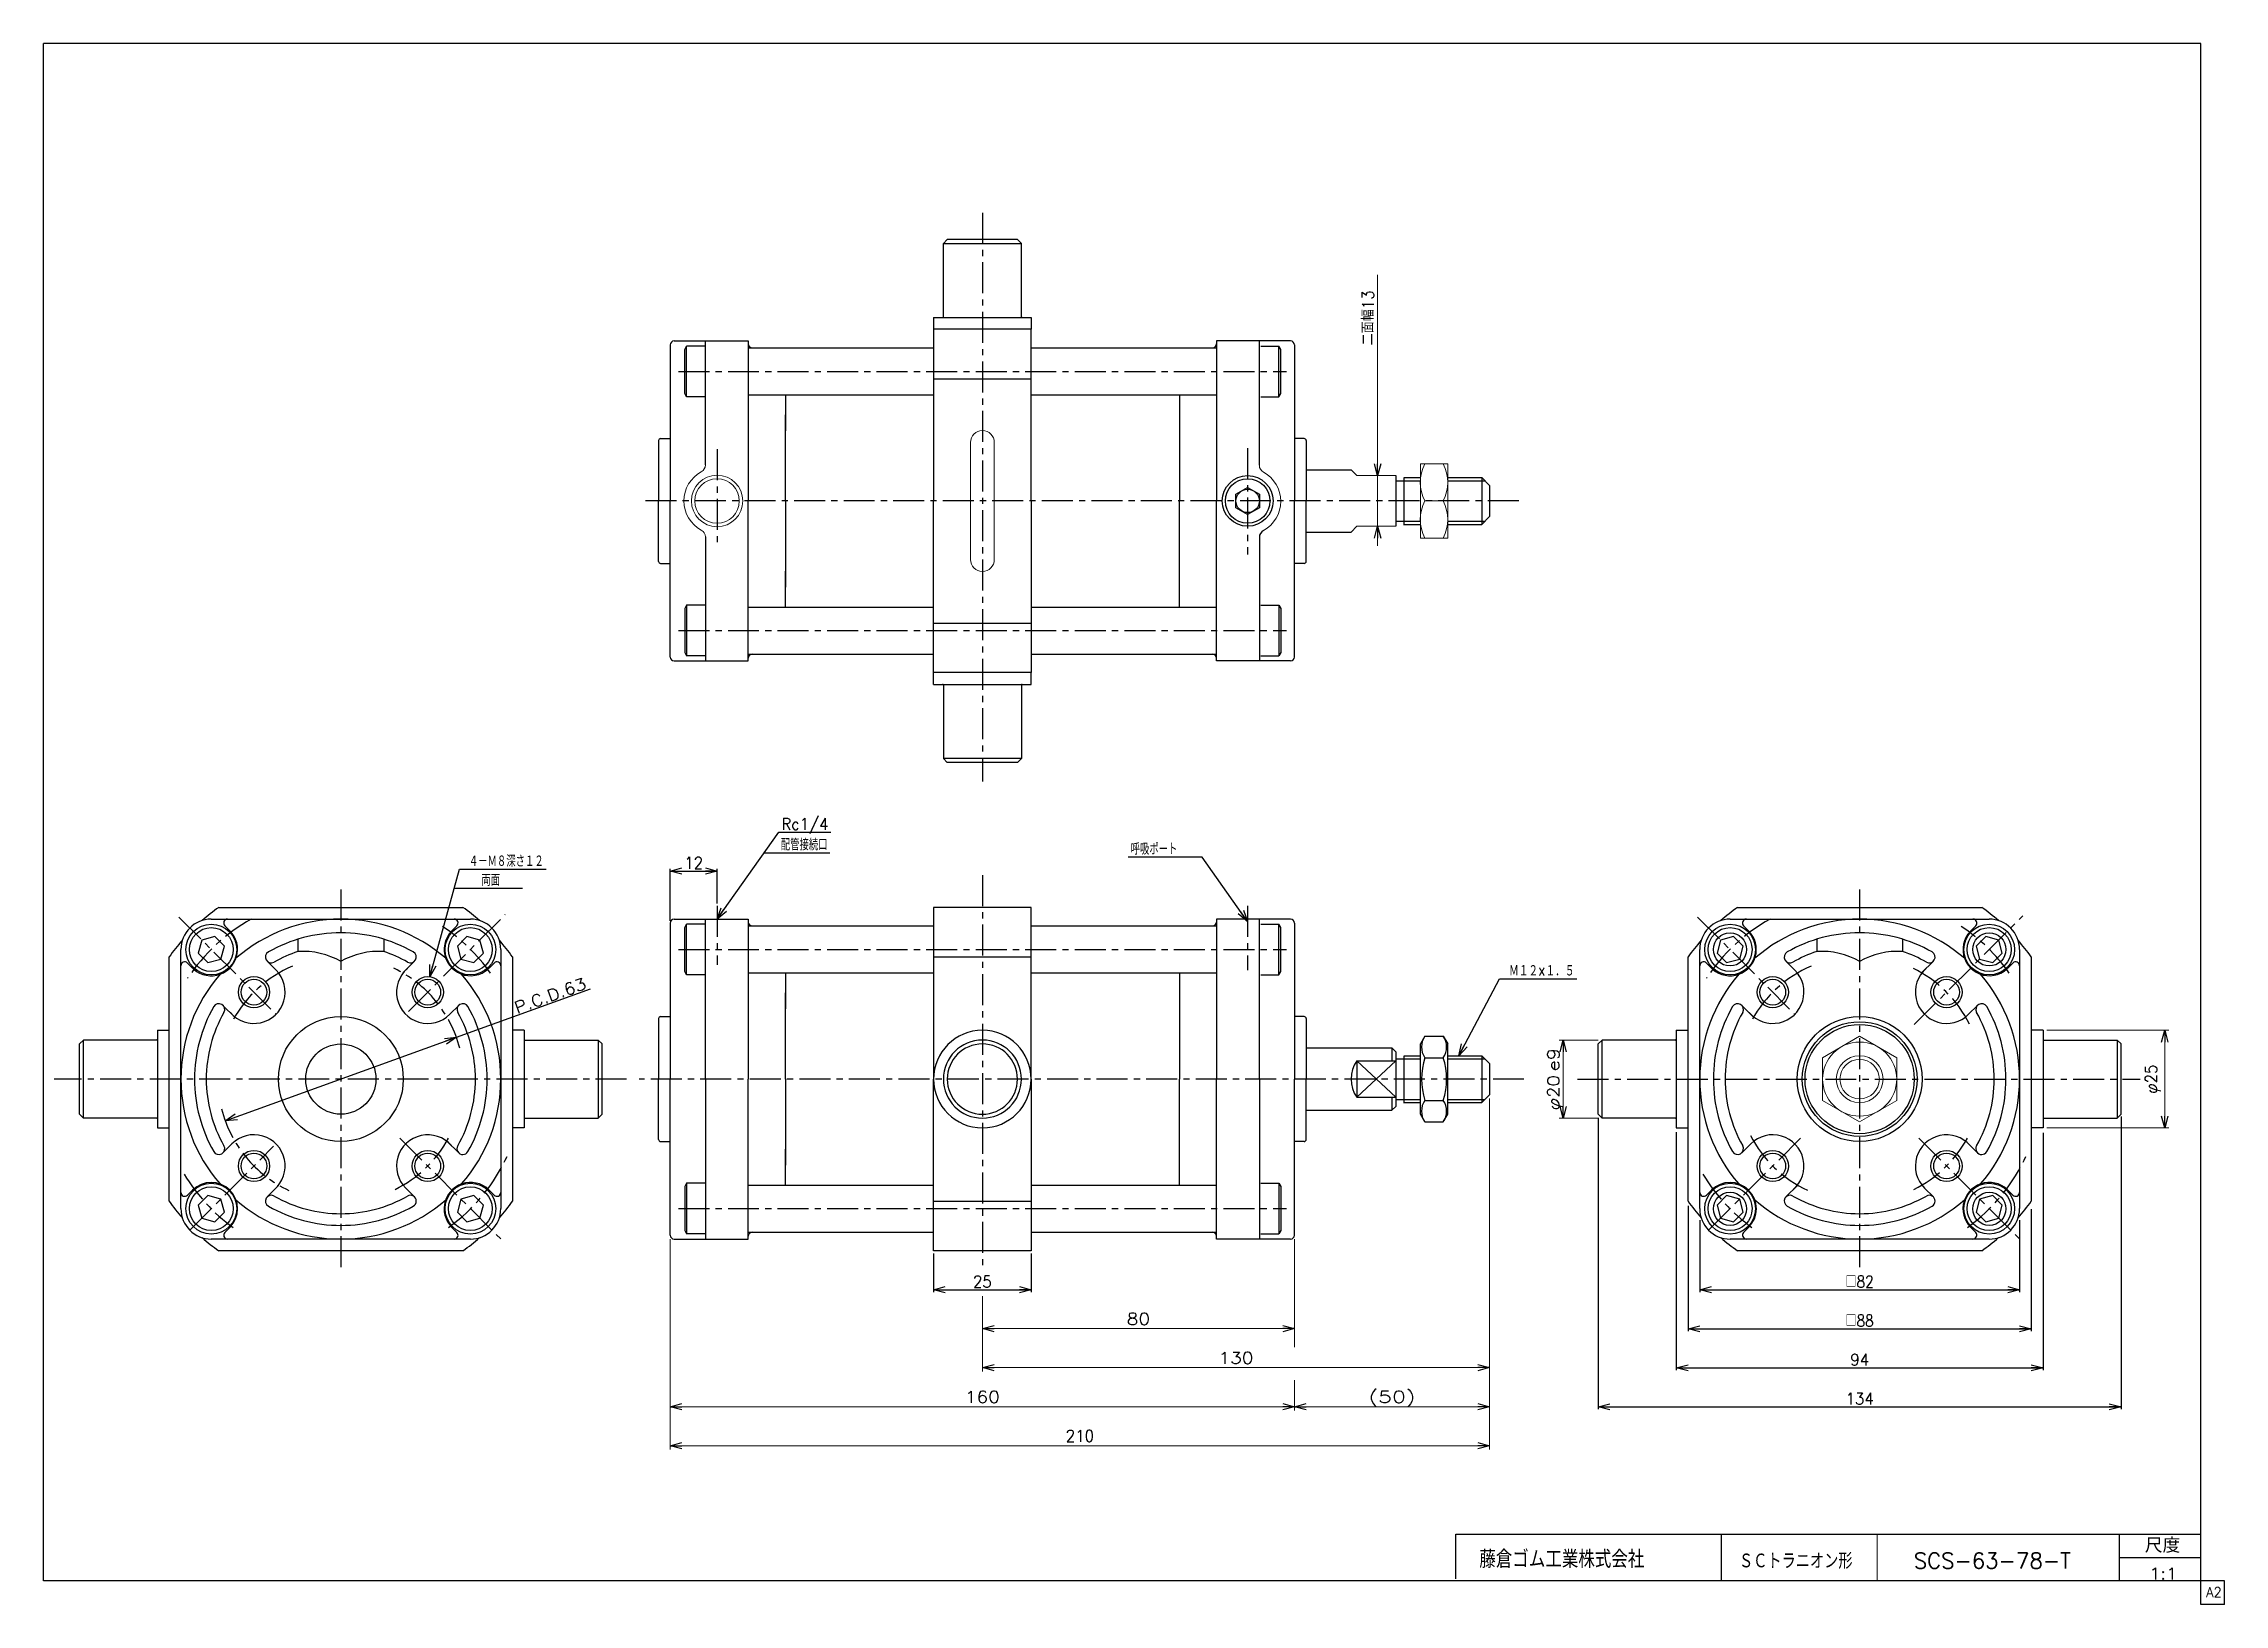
# Model space of a CAD drawing. Header units: millimetres. Extents: x -272 to 287, y -200 to 200.
import ezdxf
from ezdxf.enums import TextEntityAlignment as Align

# ---------------------------------------------------------------- set-up
doc = ezdxf.new("R2010")
doc.units = ezdxf.units.MM
doc.header["$LTSCALE"] = 0.25
doc.linetypes.add('CENTER', pattern=[50.8, 31.75, -6.35, 6.35, -6.35])
doc.layers.add('Layer0016', color=7, linetype='Continuous')
doc.layers.add('ZUWAKU', color=7, linetype='Continuous')
doc.styles.add('FdaStyle0', font='txt.shx', dxfattribs={"width": 0.9375, "bigfont": 'bigfont'})
doc.dimstyles.new('DaDimRotatedStyle', dxfattribs={"dimtxt": 3, "dimasz": 3.000002, "dimexe": 1, "dimexo": 1, "dimgap": 1, "dimtad": 3, "dimdsep": 46, "dimtxsty": 'FdaStyle0', "dimblk1": 'OPEN30', "dimblk2": 'OPEN30', "dimsah": 1, "dimcen": 0.09, "dimclrd": 4, "dimclre": 4, "dimclrt": 4, "dimadec": 0, "dimazin": 2, "dimtfac": 1, "dimtdec": 4, "dimtmove": 0, "dimatfit": 0, "dimfxl": 1, "dimarcsym": 0})

msp = doc.modelspace()

# ---------------------------------------------------------------- texts
at = {"color": 4, "style": 'FdaStyle0'}
for s, height, width, p, p2 in [('Rc1/4', 3, 0.8, (-82.852, -1.515), (-70.852, -1.515)), ('配管接続口', 3, 0.666667, (-83.043, -6.779), (-71.043, -6.779)), ('呼吸ポート', 3, 0.666667, (6.627, -7.897), (18.627, -7.897)), ('４－Ｍ８深さ１２', 3, 0.666667, (-163.002, -11.01), (-143.802, -11.01)), ('12', 3, 0.8, (-107.767, -11.449), (-102.967, -11.449)), ('両面', 3, 0.666667, (-159.793, -15.861), (-154.993, -15.861)), ('Ｍ１２×１．５', 3, 0.666667, (103.63, -39.107), (120.43, -39.107)), ('25', 3, 0.8, (-33.767, -118.776), (-28.967, -118.776)), ('□82', 3, 0.75, (189.908, -118.776), (197.108, -118.776)), ('□82', 3, 0.75, (189.908, -118.776), (197.108, -118.776)), ('□82', 3, 0.75, (189.908, -118.776), (197.108, -118.776)), ('□82', 3, 0.75, (189.908, -118.776), (197.108, -118.776)), ('□82', 3, 0.75, (189.908, -118.776), (197.108, -118.776)), ('□82', 3, 0.75, (189.908, -118.776), (197.108, -118.776)), ('□88', 3, 0.75, (189.908, -128.776), (197.108, -128.776)), ('□88', 3, 0.75, (189.908, -128.776), (197.108, -128.776)), ('□88', 3, 0.75, (189.908, -128.776), (197.108, -128.776)), ('□88', 3, 0.75, (189.908, -128.776), (197.108, -128.776)), ('□88', 3, 0.75, (189.908, -128.776), (197.108, -128.776)), ('□88', 3, 0.75, (189.908, -128.776), (197.108, -128.776)), ('94', 3, 0.8, (191.108, -138.776), (195.908, -138.776)), ('94', 3, 0.8, (191.108, -138.776), (195.908, -138.776)), ('94', 3, 0.8, (191.108, -138.776), (195.908, -138.776)), ('94', 3, 0.8, (191.108, -138.776), (195.908, -138.776)), ('94', 3, 0.8, (191.108, -138.776), (195.908, -138.776)), ('94', 3, 0.8, (191.108, -138.776), (195.908, -138.776)), ('134', 3, 0.8, (189.908, -148.776), (197.108, -148.776)), ('134', 3, 0.8, (189.908, -148.776), (197.108, -148.776)), ('134', 3, 0.8, (189.908, -148.776), (197.108, -148.776)), ('134', 3, 0.8, (189.908, -148.776), (197.108, -148.776)), ('134', 3, 0.8, (189.908, -148.776), (197.108, -148.776)), ('134', 3, 0.8, (189.908, -148.776), (197.108, -148.776)), ('ＳＣトラニオン形', 4, 0.694511, (162.583, -190.883), (191.683, -190.883)), ('SCS-63-78-T', 4, 0.820408, (207.411, -190.795), (247.611, -190.795)), ('1:1', 3, 0.8, (267.718, -193.595), (274.918, -193.595))]:
    msp.add_text(s, height=height, dxfattribs=dict(at, width=width)).set_placement(p, p2, align=Align.FIT)
at = {"color": 4, "style": 'FdaStyle0', "width": 0.8}
msp.add_text('P.C.D.63', height=3, rotation=19.86417, dxfattribs=at).set_placement((-150.661, -48.639), (-132.603, -42.115), align=Align.FIT)
at = {"layer": 'ZUWAKU', "color": 4, "style": 'FdaStyle0'}
for s, height, width, p, p2 in [('尺度', 3.8, 0.749175, (266.615, -186.78), (275.695, -186.78)), ('藤倉ゴム工業株式会社', 4.5, 0.652778, (96.013, -190.657), (138.313, -190.657))]:
    msp.add_text(s, height=height, dxfattribs=dict(at, width=width)).set_placement(p, p2, align=Align.FIT)
at = {"layer": 'ZUWAKU', "color": 7, "style": 'FdaStyle0', "width": 0.8}
msp.add_text('A2', height=2.5, dxfattribs=at).set_placement((282.307, -198.125), (286.307, -198.125), align=Align.FIT)

# ---------------------------------------------------------------- blocks, each defined once
blk = doc.blocks.new('_OPEN30')
at = {"color": 0, "linetype": 'ByBlock', "lineweight": -2}
for p, q in [((-1, 0.267949), (0, 0)), ((0, 0), (-1, -0.267949)), ((0, 0), (-1, 0))]:
    blk.add_line(p, q, dxfattribs=at)
blk = doc.blocks.new('DC_GROUP_Φ63_1')
at = {"color": 4, "linetype": 'Continuous', "lineweight": 25}
for p, q in [((-163.51, -28.83), (-165.95, -31.28)), ((-165.95, -31.28), (-165.06, -34.63)), ((-160.16, -29.73), (-163.51, -28.83)), ((-161.71, -35.52), (-159.26, -33.07)), ((-159.26, -33.07), (-160.16, -29.73)), ((-165.06, -34.63), (-161.71, -35.52))]:
    blk.add_line(p, q, dxfattribs=at)
for radius in [6.5, 5.63]:
    blk.add_circle((-162.61, -32.18), radius, dxfattribs=at)
blk = doc.blocks.new('DC_GROUP_Φ63_2')
at = {"color": 4, "linetype": 'Continuous', "lineweight": 25}
for p, q in [((-231.46, -29.73), (-232.35, -33.07)), ((-232.35, -33.07), (-229.91, -35.52)), ((-228.11, -28.83), (-231.46, -29.73)), ((-225.66, -31.28), (-228.11, -28.83)), ((-226.56, -34.63), (-225.66, -31.28)), ((-229.91, -35.52), (-226.56, -34.63))]:
    blk.add_line(p, q, dxfattribs=at)
for radius in [6.5, 5.63]:
    blk.add_circle((-229.01, -32.18), radius, dxfattribs=at)
blk = doc.blocks.new('DC_GROUP_Φ63_3')
at = {"color": 4, "linetype": 'Continuous', "lineweight": 25}
for p, q in [((-229.91, -95.23), (-232.35, -97.68)), ((-232.35, -97.68), (-231.46, -101.03)), ((-226.56, -96.13), (-229.91, -95.23)), ((-228.11, -101.92), (-225.66, -99.47)), ((-225.66, -99.47), (-226.56, -96.13)), ((-231.46, -101.03), (-228.11, -101.92))]:
    blk.add_line(p, q, dxfattribs=at)
for radius in [6.5, 5.63]:
    blk.add_circle((-229.01, -98.58), radius, dxfattribs=at)
blk = doc.blocks.new('DC_GROUP_Φ63_4')
at = {"color": 4, "linetype": 'Continuous', "lineweight": 25}
for p, q in [((-165.06, -96.13), (-165.95, -99.47)), ((-165.95, -99.47), (-163.51, -101.92)), ((-161.71, -95.23), (-165.06, -96.13)), ((-159.26, -97.68), (-161.71, -95.23)), ((-160.16, -101.03), (-159.26, -97.68)), ((-163.51, -101.92), (-160.16, -101.03))]:
    blk.add_line(p, q, dxfattribs=at)
for radius in [6.5, 5.63]:
    blk.add_circle((-162.61, -98.58), radius, dxfattribs=at)
blk = doc.blocks.new('DC_GROUP_Φ63_5')
at = {"color": 4, "linetype": 'Continuous', "lineweight": 25}
for p, q in [((82.04, -54.41), (80.91, -56.38)), ((82.04, -54.41), (86.77, -54.41)), ((86.77, -54.41), (87.91, -56.38)), ((80.91, -74.38), (80.91, -56.38)), ((80.91, -74.38), (80.91, -56.38)), ((82.04, -59.89), (86.77, -59.89)), ((87.91, -74.38), (87.91, -56.38)), ((82.04, -70.86), (86.77, -70.86)), ((82.04, -76.35), (80.91, -74.38)), ((82.04, -76.35), (86.77, -76.35)), ((86.77, -76.35), (87.91, -74.38))]:
    blk.add_line(p, q, dxfattribs=at)
for centre, radius, start, end in [((86.05, -57.15), 4.86, 145.6111, 214.3889), ((82.76, -57.15), 4.86, 325.6111, 34.3889), ((99.35, -65.38), 18.15, 162.4111, 197.5889), ((69.47, -65.38), 18.15, 342.4111, 17.5889), ((86.05, -73.6), 4.86, 145.6111, 214.3889), ((82.76, -73.6), 4.86, 325.6111, 34.3889)]:
    blk.add_arc(centre, radius, start, end, dxfattribs=at)
blk = doc.blocks.new('DC_GROUP_Φ63_6')
at = {"color": 4, "linetype": 'Continuous', "lineweight": 25}
for p, q in [((159.41, -95.23), (156.96, -97.68)), ((156.96, -97.68), (157.86, -101.03)), ((162.76, -96.13), (159.41, -95.23)), ((161.21, -101.92), (163.65, -99.47)), ((163.65, -99.47), (162.76, -96.13)), ((157.86, -101.03), (161.21, -101.92))]:
    blk.add_line(p, q, dxfattribs=at)
for radius in [6.5, 5.63]:
    blk.add_circle((160.31, -98.58), radius, dxfattribs=at)
blk = doc.blocks.new('DC_GROUP_Φ63_7')
at = {"color": 4, "linetype": 'Continuous', "lineweight": 25}
for p, q in [((224.26, -96.13), (223.36, -99.47)), ((223.36, -99.47), (225.81, -101.92)), ((227.61, -95.23), (224.26, -96.13)), ((230.05, -97.68), (227.61, -95.23)), ((229.16, -101.03), (230.05, -97.68)), ((225.81, -101.92), (229.16, -101.03))]:
    blk.add_line(p, q, dxfattribs=at)
for radius in [6.5, 5.63]:
    blk.add_circle((226.71, -98.58), radius, dxfattribs=at)
blk = doc.blocks.new('DC_GROUP_Φ63_8')
at = {"color": 4, "linetype": 'Continuous', "lineweight": 25}
for p, q in [((225.81, -28.83), (223.36, -31.28)), ((223.36, -31.28), (224.26, -34.63)), ((229.16, -29.73), (225.81, -28.83)), ((227.61, -35.52), (230.05, -33.07)), ((230.05, -33.07), (229.16, -29.73)), ((224.26, -34.63), (227.61, -35.52))]:
    blk.add_line(p, q, dxfattribs=at)
for radius in [6.5, 5.63]:
    blk.add_circle((226.71, -32.18), radius, dxfattribs=at)
blk = doc.blocks.new('DC_GROUP_Φ63_9')
at = {"color": 4, "linetype": 'Continuous', "lineweight": 25}
for p, q in [((157.86, -29.73), (156.96, -33.07)), ((156.96, -33.07), (159.41, -35.52)), ((161.21, -28.83), (157.86, -29.73)), ((163.65, -31.28), (161.21, -28.83)), ((162.76, -34.63), (163.65, -31.28)), ((159.41, -35.52), (162.76, -34.63))]:
    blk.add_line(p, q, dxfattribs=at)
for radius in [6.5, 5.63]:
    blk.add_circle((160.31, -32.18), radius, dxfattribs=at)
blk = doc.blocks.new('DC_GROUP_Φ63_10')
at = {"color": 4, "linetype": 'Continuous', "lineweight": 13}
for p, q in [((193.51, -54.41), (184.01, -59.89)), ((203.01, -59.89), (193.51, -54.41)), ((184.01, -59.89), (184.01, -70.86)), ((203.01, -70.86), (203.01, -59.89)), ((184.01, -70.86), (193.51, -76.35)), ((193.51, -76.35), (203.01, -70.86))]:
    blk.add_line(p, q, dxfattribs=at)
for radius in [9.5, 6, 5.05]:
    blk.add_circle((193.51, -65.38), radius, dxfattribs=at)
blk = doc.blocks.new('*D11')
at = {"color": 4, "linetype": 'Continuous', "lineweight": 13}
for p, q in [((241.51, -52.88), (272.72, -52.88)), ((271.72, -77.88), (271.72, -52.88)), ((241.51, -77.88), (272.72, -77.88))]:
    blk.add_line(p, q, dxfattribs=at)
at = {"color": 4, "xscale": 3.000002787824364, "yscale": 2.999989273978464}
for p, rotation in [((271.72, -52.88), 90), ((271.72, -77.88), 270)]:
    blk.add_blockref('_OPEN30', p, dxfattribs=dict(at, rotation=rotation))
at = {"color": 4, "insert": (270.72, -65.38), "char_height": 3, "width": 15, "attachment_point": 8, "rotation": 90, "style": 'FdaStyle0'}
blk.add_mtext('\\T1.00;φ25', dxfattribs=at)
blk = doc.blocks.new('*D12')
at = {"color": 4, "linetype": 'Continuous', "lineweight": 13}
for p, q in [((126.51, -55.38), (116.51, -55.38)), ((117.51, -75.38), (117.51, -55.38)), ((126.51, -75.38), (116.51, -75.38))]:
    blk.add_line(p, q, dxfattribs=at)
at = {"color": 4, "xscale": 3.000002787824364, "yscale": 2.999989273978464}
for p, rotation in [((117.51, -55.38), 90), ((117.51, -75.38), 270)]:
    blk.add_blockref('_OPEN30', p, dxfattribs=dict(at, rotation=rotation))
at = {"color": 4, "style": 'FdaStyle0'}
blk.add_text('e9', height=3, rotation=90, dxfattribs=at).set_placement((116.51, -63.38), (116.51, -57.38), align=Align.FIT)
at = {"color": 4, "style": 'FdaStyle0', "width": 0.9375}
blk.add_text('φ20', height=3, rotation=90, dxfattribs=at).set_placement((116.51, -73.38), (116.51, -64.38), align=Align.FIT)
blk = doc.blocks.new('*D13')
at = {"color": 4, "linetype": 'Continuous', "lineweight": 13}
for p, q in [((98.63, -70.38), (98.63, -160.33)), ((-111.37, -106.38), (-111.37, -160.33)), ((-111.37, -159.33), (98.63, -159.33))]:
    blk.add_line(p, q, dxfattribs=at)
at = {"color": 4, "xscale": 3.000002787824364, "yscale": 2.999989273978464}
for p, rotation in [((-111.37, -159.33), 180), ((98.63, -159.33), 360)]:
    blk.add_blockref('_OPEN30', p, dxfattribs=dict(at, rotation=rotation))
at = {"color": 4, "insert": (-6.37, -158.33), "char_height": 3, "width": 15, "attachment_point": 8, "style": 'FdaStyle0'}
blk.add_mtext('\\T1.00;210', dxfattribs=at)
blk = doc.blocks.new('DC_GROUP_Φ63_11')
at = {"color": 4, "linetype": 'Continuous', "lineweight": 13}
for p, q in [((98.63, -70.38), (98.63, -150.33)), ((-111.37, -106.38), (-111.37, -150.33)), ((48.63, -106.38), (48.63, -134.12)), ((48.63, -142.52), (48.63, -150.33)), ((-111.37, -149.33), (48.63, -149.33)), ((48.63, -149.33), (98.63, -149.33))]:
    blk.add_line(p, q, dxfattribs=at)
at = {"color": 4, "xscale": 3.000002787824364, "yscale": 2.999989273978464}
for p, rotation in [((-111.37, -149.33), 180), ((48.63, -149.33), 360), ((48.63, -149.33), 180), ((98.63, -149.33), 360)]:
    blk.add_blockref('_OPEN30', p, dxfattribs=dict(at, rotation=rotation))
at = {"color": 4, "style": 'FdaStyle0'}
for s, p, p2 in [('160', (-35.87, -148.33), (-26.87, -148.33)), ('(50)', (67.63, -148.33), (79.63, -148.33))]:
    blk.add_text(s, height=3, dxfattribs=at).set_placement(p, p2, align=Align.FIT)
blk = doc.blocks.new('DC_GROUP_Φ63_12')
at = {"color": 4, "linetype": 'Continuous', "lineweight": 13}
for p, q in [((48.63, -106.38), (48.63, -130.33)), ((-31.37, -120.98), (-31.37, -130.33)), ((-31.37, -129.33), (48.63, -129.33))]:
    blk.add_line(p, q, dxfattribs=at)
at = {"color": 4, "xscale": 3.000002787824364, "yscale": 2.999989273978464}
for p, rotation in [((-31.37, -129.33), 180), ((48.63, -129.33), 360)]:
    blk.add_blockref('_OPEN30', p, dxfattribs=dict(at, rotation=rotation))
at = {"color": 4, "style": 'FdaStyle0'}
blk.add_text('80', height=3, dxfattribs=at).set_placement((5.63, -128.33), (11.63, -128.33), align=Align.FIT)
blk = doc.blocks.new('DC_GROUP_Φ63_13')
at = {"color": 4, "linetype": 'Continuous', "lineweight": 13}
for p, q in [((98.63, -70.38), (98.63, -140.33)), ((-31.37, -120.98), (-31.37, -140.33)), ((-31.37, -139.33), (98.63, -139.33))]:
    blk.add_line(p, q, dxfattribs=at)
at = {"color": 4, "xscale": 3.000002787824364, "yscale": 2.999989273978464}
for p, rotation in [((-31.37, -139.33), 180), ((98.63, -139.33), 360)]:
    blk.add_blockref('_OPEN30', p, dxfattribs=dict(at, rotation=rotation))
at = {"color": 4, "style": 'FdaStyle0'}
blk.add_text('130', height=3, dxfattribs=at).set_placement((29.13, -138.33), (38.13, -138.33), align=Align.FIT)
blk = doc.blocks.new('*D17')
at = {"color": 4, "linetype": 'Continuous', "lineweight": 13}
for p, q in [((241.51, -52.88), (272.72, -52.88)), ((271.72, -77.88), (271.72, -52.88)), ((241.51, -77.88), (272.72, -77.88))]:
    blk.add_line(p, q, dxfattribs=at)
at = {"color": 4, "xscale": 3.000002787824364, "yscale": 2.999989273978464}
for p, rotation in [((271.72, -52.88), 90), ((271.72, -77.88), 270)]:
    blk.add_blockref('_OPEN30', p, dxfattribs=dict(at, rotation=rotation))
at = {"color": 4, "insert": (270.72, -65.38), "char_height": 3, "width": 15, "attachment_point": 8, "rotation": 90, "style": 'FdaStyle0'}
blk.add_mtext('\\T1.00;φ25', dxfattribs=at)
blk = doc.blocks.new('*D18')
at = {"color": 4, "linetype": 'Continuous', "lineweight": 13}
for p, q in [((126.51, -55.38), (116.51, -55.38)), ((117.51, -75.38), (117.51, -55.38)), ((126.51, -75.38), (116.51, -75.38))]:
    blk.add_line(p, q, dxfattribs=at)
at = {"color": 4, "xscale": 3.000002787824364, "yscale": 2.999989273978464}
for p, rotation in [((117.51, -55.38), 90), ((117.51, -75.38), 270)]:
    blk.add_blockref('_OPEN30', p, dxfattribs=dict(at, rotation=rotation))
at = {"color": 4, "style": 'FdaStyle0'}
blk.add_text('e9', height=3, rotation=90, dxfattribs=at).set_placement((116.51, -63.38), (116.51, -57.38), align=Align.FIT)
at = {"color": 4, "style": 'FdaStyle0', "width": 0.9375}
blk.add_text('φ20', height=3, rotation=90, dxfattribs=at).set_placement((116.51, -73.38), (116.51, -64.38), align=Align.FIT)
blk = doc.blocks.new('*D19')
at = {"color": 4, "linetype": 'Continuous', "lineweight": 13}
for p, q in [((241.51, -52.88), (272.72, -52.88)), ((271.72, -77.88), (271.72, -52.88)), ((241.51, -77.88), (272.72, -77.88))]:
    blk.add_line(p, q, dxfattribs=at)
at = {"color": 4, "xscale": 3.000002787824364, "yscale": 2.999989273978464}
for p, rotation in [((271.72, -52.88), 90), ((271.72, -77.88), 270)]:
    blk.add_blockref('_OPEN30', p, dxfattribs=dict(at, rotation=rotation))
at = {"color": 4, "insert": (270.72, -65.38), "char_height": 3, "width": 15, "attachment_point": 8, "rotation": 90, "style": 'FdaStyle0'}
blk.add_mtext('\\T1.00;φ25', dxfattribs=at)
blk = doc.blocks.new('*D20')
at = {"color": 4, "linetype": 'Continuous', "lineweight": 13}
for p, q in [((126.51, -55.38), (116.51, -55.38)), ((117.51, -75.38), (117.51, -55.38)), ((126.51, -75.38), (116.51, -75.38))]:
    blk.add_line(p, q, dxfattribs=at)
at = {"color": 4, "xscale": 3.000002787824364, "yscale": 2.999989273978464}
for p, rotation in [((117.51, -55.38), 90), ((117.51, -75.38), 270)]:
    blk.add_blockref('_OPEN30', p, dxfattribs=dict(at, rotation=rotation))
at = {"color": 4, "style": 'FdaStyle0'}
blk.add_text('e9', height=3, rotation=90, dxfattribs=at).set_placement((116.51, -63.38), (116.51, -57.38), align=Align.FIT)
at = {"color": 4, "style": 'FdaStyle0', "width": 0.9375}
blk.add_text('φ20', height=3, rotation=90, dxfattribs=at).set_placement((116.51, -73.38), (116.51, -64.38), align=Align.FIT)
blk = doc.blocks.new('*D21')
at = {"color": 4, "linetype": 'Continuous', "lineweight": 13}
for p, q in [((126.51, -55.38), (116.51, -55.38)), ((117.51, -75.38), (117.51, -55.38)), ((126.51, -75.38), (116.51, -75.38))]:
    blk.add_line(p, q, dxfattribs=at)
at = {"color": 4, "xscale": 3.000002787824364, "yscale": 2.999989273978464}
for p, rotation in [((117.51, -55.38), 90), ((117.51, -75.38), 270)]:
    blk.add_blockref('_OPEN30', p, dxfattribs=dict(at, rotation=rotation))
at = {"color": 4, "style": 'FdaStyle0'}
blk.add_text('e9', height=3, rotation=90, dxfattribs=at).set_placement((116.51, -63.38), (116.51, -57.38), align=Align.FIT)
at = {"color": 4, "style": 'FdaStyle0', "width": 0.9375}
blk.add_text('φ20', height=3, rotation=90, dxfattribs=at).set_placement((116.51, -73.38), (116.51, -64.38), align=Align.FIT)
blk = doc.blocks.new('*D22')
at = {"color": 4, "linetype": 'Continuous', "lineweight": 13}
for p, q in [((241.51, -52.88), (272.72, -52.88)), ((271.72, -77.88), (271.72, -52.88)), ((241.51, -77.88), (272.72, -77.88))]:
    blk.add_line(p, q, dxfattribs=at)
at = {"color": 4, "xscale": 3.000002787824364, "yscale": 2.999989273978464}
for p, rotation in [((271.72, -52.88), 90), ((271.72, -77.88), 270)]:
    blk.add_blockref('_OPEN30', p, dxfattribs=dict(at, rotation=rotation))
at = {"color": 4, "insert": (270.72, -65.38), "char_height": 3, "width": 15, "attachment_point": 8, "rotation": 90, "style": 'FdaStyle0'}
blk.add_mtext('\\T1.00;φ25', dxfattribs=at)
blk = doc.blocks.new('*D23')
at = {"color": 4, "linetype": 'Continuous', "lineweight": 13}
for p, q in [((241.51, -52.88), (272.72, -52.88)), ((271.72, -77.88), (271.72, -52.88)), ((241.51, -77.88), (272.72, -77.88))]:
    blk.add_line(p, q, dxfattribs=at)
at = {"color": 4, "xscale": 3.000002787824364, "yscale": 2.999989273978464}
for p, rotation in [((271.72, -52.88), 90), ((271.72, -77.88), 270)]:
    blk.add_blockref('_OPEN30', p, dxfattribs=dict(at, rotation=rotation))
at = {"color": 4, "insert": (270.72, -65.38), "char_height": 3, "width": 15, "attachment_point": 8, "rotation": 90, "style": 'FdaStyle0'}
blk.add_mtext('\\T1.00;φ25', dxfattribs=at)
blk = doc.blocks.new('*D24')
at = {"color": 4, "linetype": 'Continuous', "lineweight": 13}
for p, q in [((126.51, -55.38), (116.51, -55.38)), ((117.51, -75.38), (117.51, -55.38)), ((126.51, -75.38), (116.51, -75.38))]:
    blk.add_line(p, q, dxfattribs=at)
at = {"color": 4, "xscale": 3.000002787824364, "yscale": 2.999989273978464}
for p, rotation in [((117.51, -55.38), 90), ((117.51, -75.38), 270)]:
    blk.add_blockref('_OPEN30', p, dxfattribs=dict(at, rotation=rotation))
at = {"color": 4, "style": 'FdaStyle0'}
blk.add_text('e9', height=3, rotation=90, dxfattribs=at).set_placement((116.51, -63.38), (116.51, -57.38), align=Align.FIT)
at = {"color": 4, "style": 'FdaStyle0', "width": 0.9375}
blk.add_text('φ20', height=3, rotation=90, dxfattribs=at).set_placement((116.51, -73.38), (116.51, -64.38), align=Align.FIT)
blk = doc.blocks.new('*D25')
at = {"color": 4, "linetype": 'Continuous', "lineweight": 13}
for p, q in [((126.51, -55.38), (116.51, -55.38)), ((117.51, -75.38), (117.51, -55.38)), ((126.51, -75.38), (116.51, -75.38))]:
    blk.add_line(p, q, dxfattribs=at)
at = {"color": 4, "xscale": 3.000002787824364, "yscale": 2.999989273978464}
for p, rotation in [((117.51, -55.38), 90), ((117.51, -75.38), 270)]:
    blk.add_blockref('_OPEN30', p, dxfattribs=dict(at, rotation=rotation))
at = {"color": 4, "style": 'FdaStyle0'}
blk.add_text('e9', height=3, rotation=90, dxfattribs=at).set_placement((116.51, -63.38), (116.51, -57.38), align=Align.FIT)
at = {"color": 4, "style": 'FdaStyle0', "width": 0.9375}
blk.add_text('φ20', height=3, rotation=90, dxfattribs=at).set_placement((116.51, -73.38), (116.51, -64.38), align=Align.FIT)
blk = doc.blocks.new('*D26')
at = {"color": 4, "linetype": 'Continuous', "lineweight": 13}
for p, q in [((241.51, -52.88), (272.72, -52.88)), ((271.72, -77.88), (271.72, -52.88)), ((241.51, -77.88), (272.72, -77.88))]:
    blk.add_line(p, q, dxfattribs=at)
at = {"color": 4, "xscale": 3.000002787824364, "yscale": 2.999989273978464}
for p, rotation in [((271.72, -52.88), 90), ((271.72, -77.88), 270)]:
    blk.add_blockref('_OPEN30', p, dxfattribs=dict(at, rotation=rotation))
at = {"color": 4, "insert": (270.72, -65.38), "char_height": 3, "width": 15, "attachment_point": 8, "rotation": 90, "style": 'FdaStyle0'}
blk.add_mtext('\\T1.00;φ25', dxfattribs=at)
blk = doc.blocks.new('DA_IMAGEDIMGROUP_1')
at = {"color": 4, "linetype": 'Continuous', "lineweight": 13}
for p, q in [((69.95, 140.78), (69.95, 89.29)), ((69.95, 76.29), (69.95, 89.29)), ((69.95, 71.29), (69.95, 76.29))]:
    blk.add_line(p, q, dxfattribs=at)
at = {"color": 4, "xscale": 3.000002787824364, "yscale": 2.999989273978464}
for p, rotation in [((69.95, 89.29), 270), ((69.95, 76.29), 90)]:
    blk.add_blockref('_OPEN30', p, dxfattribs=dict(at, rotation=rotation))
at = {"color": 4, "insert": (68.95, 122.65), "char_height": 3, "width": 22.5, "attachment_point": 7, "rotation": 90, "style": 'FdaStyle0'}
blk.add_mtext('\\T1.00;二面幅13', dxfattribs=at)
blk = doc.blocks.new('DC_GROUP_Φ63_14')
at = {"color": 4, "linetype": 'Continuous', "lineweight": 13}
for p, q in [((87.91, 92.29), (80.91, 92.29)), ((80.91, 92.29), (80.91, 73.29)), ((87.91, 73.29), (87.91, 92.29)), ((82.03, 82.79), (86.78, 82.79)), ((80.91, 73.29), (87.91, 73.29))]:
    blk.add_line(p, q, dxfattribs=at)
for centre, start, end in [((91.38, 87.54), 153.0711, 206.9289), ((77.43, 87.54), 333.0711, 26.9289), ((91.38, 78.04), 153.0711, 206.9289), ((77.43, 78.04), 333.0711, 26.9289)]:
    blk.add_arc(centre, 10.49, start, end, dxfattribs=at)

# ---------------------------------------------------------------- dimensions: what is measured, and where the dimension line sits
at = {"linetype": 'Continuous', "lineweight": 13}
for base, p1, p2, text, picture, middle in [((117.508, -55.376), (127.508, -75.376), (127.508, -55.376), 'φ<>{}{ e9}', '*D12', (117.508, -68.876)), ((117.508, -55.376), (127.508, -75.376), (127.508, -55.376), 'φ<>{}{ e9}', '*D18', (117.508, -68.876)), ((117.508, -55.376), (127.508, -75.376), (127.508, -55.376), 'φ<>{}{ e9}', '*D20', (117.508, -68.876)), ((117.508, -55.376), (127.508, -75.376), (127.508, -55.376), 'φ<>{}{ e9}', '*D21', (117.508, -68.876)), ((117.508, -55.376), (127.508, -75.376), (127.508, -55.376), 'φ<>{}{ e9}', '*D24', (117.508, -68.876)), ((117.508, -55.376), (127.508, -75.376), (127.508, -55.376), 'φ<>{}{ e9}', '*D25', (117.508, -68.876)), ((271.715, -52.876), (240.508, -77.876), (240.508, -52.876), 'φ<>', '*D11', (271.715, -65.376)), ((271.715, -52.876), (240.508, -77.876), (240.508, -52.876), 'φ<>', '*D17', (271.715, -65.376)), ((271.715, -52.876), (240.508, -77.876), (240.508, -52.876), 'φ<>', '*D19', (271.715, -65.376)), ((271.715, -52.876), (240.508, -77.876), (240.508, -52.876), 'φ<>', '*D22', (271.715, -65.376)), ((271.715, -52.876), (240.508, -77.876), (240.508, -52.876), 'φ<>', '*D23', (271.715, -65.376)), ((271.715, -52.876), (240.508, -77.876), (240.508, -52.876), 'φ<>', '*D26', (271.715, -65.376))]:
    dim = msp.add_linear_dim(base=base, p1=p1, p2=p2, angle=90, text=text, dimstyle='DaDimRotatedStyle', override={"dimtxt": 3, "dimasz": 3.000002, "dimexe": 1, "dimexo": 1, "dimgap": 1, "dimtad": 3, "dimtih": 0, "dimtoh": 0, "dimdec": 2, "dimzin": 8, "dimtxsty": 'FdaStyle0', "dimblk1": 'OPEN30', "dimblk2": 'OPEN30', "dimsah": 1, "dimclrd": 4, "dimclre": 4, "dimclrt": 4, "dimazin": 2, "dimtofl": 1, "dimatfit": 0, "dimtolj": 0, "dimtzin": 8}, dxfattribs=at)
    dim.commit()
    dim.dimension.update_dxf_attribs({"geometry": picture, "text_midpoint": middle})
dim = msp.add_linear_dim(base=(98.633, -159.332), p1=(-111.367, -105.376), p2=(98.633, -69.376), dimstyle='DaDimRotatedStyle', override={"dimtxt": 3, "dimasz": 3.000002, "dimexe": 1, "dimexo": 1, "dimgap": 1, "dimtad": 3, "dimtih": 0, "dimtoh": 0, "dimdec": 2, "dimzin": 8, "dimtxsty": 'FdaStyle0', "dimblk1": 'OPEN30', "dimblk2": 'OPEN30', "dimsah": 1, "dimclrd": 4, "dimclre": 4, "dimclrt": 4, "dimazin": 2, "dimtofl": 1, "dimatfit": 0, "dimtolj": 0, "dimtzin": 8}, dxfattribs=at)
dim.commit()
dim.dimension.update_dxf_attribs({"geometry": '*D13', "text_midpoint": (-6.367, -159.332)})

# ---------------------------------------------------------------- linework, layer by layer
at = {"color": 4, "linetype": 'CENTER', "lineweight": 25}
for p, q in [((-31.367, 156.655), (-31.367, 10.89)), ((-109.267, 115.991), (46.63, 115.991)), ((-99.367, 96.028), (-99.367, 71.08)), ((36.633, 96.34), (36.633, 69.053)), ((106.116, 82.791), (-119.299, 82.791)), ((-109.267, 49.591), (46.63, 49.591)), ((-195.809, -16.764), (-195.809, -113.585)), ((-31.367, -13.081), (-31.367, -114.076)), ((193.508, -16.764), (193.508, -113.585)), ((-99.367, -20.989), (-99.367, -36.069)), ((36.633, -20.989), (36.633, -37.449)), ((-237.339, -23.845), (-212.426, -48.759)), ((-178.449, -48.017), (-153.655, -23.222)), ((151.978, -23.845), (176.891, -48.759)), ((207.463, -51.421), (235.319, -23.565)), ((-109.267, -32.176), (46.63, -32.176)), ((-122.569, -65.376), (-269.287, -65.376)), ((107.464, -65.376), (-119.299, -65.376)), ((121.219, -65.376), (265.398, -65.376)), ((-234.524, -104.091), (-213.039, -82.606)), ((-180.652, -80.533), (-154.809, -106.376)), ((154.793, -104.091), (179.478, -79.406)), ((208.665, -80.533), (234.508, -106.376)), ((-109.267, -98.576), (46.63, -98.576))]:
    msp.add_line(p, q, dxfattribs=at)
at = {"color": 4, "linetype": 'Continuous', "lineweight": 25}
for p, q in [((-40.367, 149.791), (-41.367, 148.791)), ((-41.367, 129.991), (-41.367, 148.791)), ((-41.367, 148.791), (-21.367, 148.791)), ((-22.367, 149.791), (-40.367, 149.791)), ((-22.367, 149.791), (-21.367, 148.791)), ((-21.367, 129.991), (-21.367, 148.791)), ((-43.867, 129.791), (-18.867, 129.791)), ((-43.867, 129.791), (-43.867, 126.791)), ((-18.867, 129.791), (-18.867, 126.791)), ((-110.367, 123.791), (-91.367, 123.791)), ((-110.367, 123.791), (-91.367, 123.791)), ((-102.367, 92.024), (-102.367, 123.791)), ((-91.367, 123.791), (-91.367, 82.791)), ((-43.867, 126.791), (-43.867, 82.791)), ((-18.867, 126.791), (-43.867, 126.791)), ((-18.867, 82.791), (-18.867, 126.791)), ((47.633, 123.791), (28.633, 123.791)), ((28.633, 123.791), (28.633, 82.791)), ((47.633, 123.791), (28.633, 123.791)), ((39.633, 91.93), (39.633, 123.791)), ((-111.367, 122.791), (-111.367, 98.791)), ((-111.367, 122.791), (-111.367, 82.791)), ((-107.677, 121.625), (-107.177, 122.491)), ((-107.677, 110.357), (-107.677, 121.625)), ((-102.528, 122.491), (-107.177, 122.491)), ((-107.177, 109.491), (-107.177, 122.491)), ((-91.367, 122.041), (-43.867, 122.041)), ((-90.367, 122.041), (-81.867, 122.041)), ((-18.867, 122.041), (27.633, 122.041)), ((27.633, 122.041), (28.633, 122.041)), ((39.983, 122.491), (44.633, 122.491)), ((44.633, 109.491), (44.633, 122.491)), ((45.133, 121.625), (44.633, 122.491)), ((45.133, 110.357), (45.133, 121.625)), ((48.633, 122.791), (48.633, 82.791)), ((-43.867, 114.096), (-18.867, 114.096)), ((-107.177, 109.491), (-107.677, 110.357)), ((-102.528, 109.491), (-107.177, 109.491)), ((-91.367, 109.991), (-43.867, 109.991)), ((-81.867, 109.991), (-81.867, 100.789)), ((-18.867, 109.991), (28.633, 109.991)), ((19.133, 109.991), (19.133, 82.791)), ((39.983, 109.491), (44.633, 109.491)), ((44.633, 109.491), (45.133, 110.357)), ((-81.867, 82.791), (-81.867, 104.858)), ((-114.367, 98.291), (-114.367, 82.791)), ((-114.367, 98.291), (-114.367, 82.791)), ((-113.867, 98.791), (-111.367, 98.791)), ((-113.867, 98.791), (-111.367, 98.791)), ((51.133, 98.791), (48.633, 98.791)), ((51.633, 98.291), (51.633, 82.791)), ((51.633, 90.791), (63.135, 90.791)), ((74.633, 89.291), (74.633, 76.291)), ((74.633, 87.991), (76.633, 87.991)), ((76.633, 88.791), (76.633, 76.791)), ((76.633, 87.991), (80.906, 87.991)), ((76.719, 88.791), (80.906, 88.791)), ((87.906, 88.791), (96.633, 88.791)), ((87.906, 87.991), (97.433, 87.991)), ((98.633, 86.791), (96.633, 88.791)), ((96.633, 88.791), (96.633, 76.791)), ((98.633, 86.791), (98.633, 78.791)), ((-114.367, 67.291), (-114.367, 82.791)), ((-111.367, 42.791), (-111.367, 82.791)), ((-91.367, 41.791), (-91.367, 82.791)), ((-81.867, 82.791), (-81.867, 60.725)), ((-43.867, 38.791), (-43.867, 82.791)), ((-18.867, 82.791), (-18.867, 38.791)), ((19.133, 55.591), (19.133, 82.791)), ((28.633, 41.791), (28.633, 82.791)), ((48.633, 42.791), (48.633, 82.791)), ((51.633, 67.291), (51.633, 82.791)), ((98.633, 78.791), (96.633, 76.791)), ((-102.367, 73.558), (-102.367, 41.791)), ((39.633, 73.463), (39.633, 41.791)), ((51.633, 74.791), (63.135, 74.791)), ((74.633, 77.591), (76.633, 77.591)), ((76.561, 76.791), (80.906, 76.791)), ((76.633, 77.591), (80.906, 77.591)), ((87.906, 77.591), (97.433, 77.591)), ((87.906, 76.791), (96.633, 76.791)), ((-113.867, 66.791), (-111.367, 66.791)), ((-81.867, 55.591), (-81.867, 64.794)), ((51.133, 66.791), (48.633, 66.791)), ((-107.177, 56.091), (-107.677, 55.225)), ((-102.528, 56.091), (-107.177, 56.091)), ((-107.177, 56.091), (-107.177, 43.091)), ((39.983, 56.091), (44.633, 56.091)), ((44.633, 56.091), (44.633, 43.091)), ((44.633, 56.091), (45.133, 55.225)), ((-107.677, 55.225), (-107.677, 43.957)), ((-91.367, 55.591), (-43.867, 55.591)), ((-43.867, 51.486), (-18.867, 51.486)), ((-18.867, 55.591), (28.633, 55.591)), ((45.133, 55.225), (45.133, 43.957)), ((-110.367, 41.791), (-91.367, 41.791)), ((-107.677, 43.957), (-107.177, 43.091)), ((-102.528, 43.091), (-107.177, 43.091)), ((-91.367, 43.541), (-43.867, 43.541)), ((-90.367, 43.541), (-81.867, 43.541)), ((-18.867, 43.541), (27.633, 43.541)), ((27.633, 43.541), (28.633, 43.541)), ((47.633, 41.791), (28.633, 41.791)), ((39.983, 43.091), (44.633, 43.091)), ((45.133, 43.957), (44.633, 43.091)), ((-43.867, 35.791), (-43.867, 38.791)), ((-18.867, 38.791), (-43.867, 38.791)), ((-43.867, 35.791), (-18.867, 35.791)), ((-41.367, 35.591), (-41.367, 16.791)), ((-21.367, 35.591), (-21.367, 16.791)), ((-18.867, 35.791), (-18.867, 38.791)), ((-40.367, 15.791), (-41.367, 16.791)), ((-21.367, 16.791), (-41.367, 16.791)), ((-22.367, 15.791), (-21.367, 16.791)), ((-22.367, 15.791), (-40.367, 15.791)), ((-99.367, -24.376), (-83.582, -2.115)), ((-83.582, -2.115), (-70.252, -2.115)), ((-87.314, -7.379), (-70.443, -7.379)), ((24.947, -8.497), (6.027, -8.497)), ((36.633, -24.976), (24.947, -8.497)), ((-173.03, -39.134), (-165.402, -11.61)), ((-166.746, -16.461), (-149.237, -16.461)), ((-165.402, -11.61), (-143.202, -11.61)), ((-111.367, -24.776), (-111.367, -11.449)), ((-111.367, -12.049), (-99.367, -12.049)), ((-99.367, -20.389), (-99.367, -11.449)), ((-227.114, -21.376), (-164.504, -21.376)), ((-18.867, -21.376), (-43.867, -21.376)), ((-43.867, -21.376), (-43.867, -65.376)), ((-43.867, -21.376), (-43.867, -65.376)), ((-18.867, -21.376), (-43.867, -21.376)), ((-18.867, -65.376), (-18.867, -21.376)), ((-18.867, -65.376), (-18.867, -21.376)), ((162.203, -21.376), (224.813, -21.376)), ((162.203, -21.376), (224.813, -21.376)), ((162.203, -21.376), (224.813, -21.376)), ((162.203, -21.376), (224.813, -21.376)), ((-229.009, -24.376), (-195.809, -24.376)), ((-224.27, -27.369), (-225.556, -26.083)), ((-195.809, -24.376), (-162.609, -24.376)), ((-167.348, -27.369), (-166.062, -26.083)), ((-111.367, -25.376), (-111.367, -49.376)), ((-111.367, -25.376), (-111.367, -65.376)), ((-110.367, -24.376), (-91.367, -24.376)), ((-110.367, -24.376), (-91.367, -24.376)), ((-107.677, -26.542), (-107.177, -25.676)), ((-107.677, -37.81), (-107.677, -26.542)), ((-102.528, -25.676), (-107.177, -25.676)), ((-107.177, -38.676), (-107.177, -25.676)), ((-102.367, -65.376), (-102.367, -24.376)), ((-91.367, -24.376), (-91.367, -65.376)), ((-91.367, -26.126), (-43.867, -26.126)), ((-90.367, -26.126), (-81.867, -26.126)), ((-18.867, -26.126), (27.633, -26.126)), ((27.633, -26.126), (28.633, -26.126)), ((47.633, -24.376), (28.633, -24.376)), ((28.633, -24.376), (28.633, -65.376)), ((47.633, -24.376), (28.633, -24.376)), ((39.633, -65.376), (39.633, -24.376)), ((39.983, -25.676), (44.633, -25.676)), ((44.633, -38.676), (44.633, -25.676)), ((45.133, -26.542), (44.633, -25.676)), ((45.133, -37.81), (45.133, -26.542)), ((48.633, -25.376), (48.633, -65.376)), ((160.308, -24.376), (193.508, -24.376)), ((165.047, -27.369), (163.761, -26.083)), ((193.508, -24.376), (226.708, -24.376)), ((221.969, -27.369), (223.255, -26.083)), ((-236.809, -65.376), (-236.809, -32.176)), ((-206.809, -29.526), (-206.809, -32.677)), ((-184.809, -29.526), (-184.809, -32.677)), ((-154.809, -32.176), (-154.809, -65.376)), ((152.508, -65.376), (152.508, -32.176)), ((182.508, -29.526), (182.508, -32.677)), ((204.508, -29.526), (204.508, -32.677)), ((234.508, -32.176), (234.508, -65.376)), ((-239.809, -96.681), (-239.809, -34.071)), ((-233.816, -36.915), (-235.102, -35.629)), ((-212.426, -37.445), (-214.705, -35.166)), ((-179.922, -38.176), (-176.912, -35.166)), ((-157.802, -36.915), (-156.516, -35.629)), ((-151.809, -34.071), (-151.809, -96.681)), ((-107.177, -38.676), (-107.677, -37.81)), ((-102.528, -38.676), (-107.177, -38.676)), ((-91.367, -38.176), (-43.867, -38.176)), ((-81.867, -38.176), (-81.867, -47.378)), ((-43.867, -34.071), (-18.867, -34.071)), ((-18.867, -38.176), (28.633, -38.176)), ((19.133, -38.176), (19.133, -65.376)), ((39.983, -38.676), (44.633, -38.676)), ((44.633, -38.676), (45.133, -37.81)), ((149.508, -96.681), (149.508, -34.071)), ((149.508, -96.681), (149.508, -34.071)), ((149.508, -96.681), (149.508, -34.071)), ((149.508, -96.681), (149.508, -34.071)), ((155.501, -36.915), (154.216, -35.629)), ((176.891, -37.445), (174.612, -35.166)), ((209.395, -38.176), (212.405, -35.166)), ((231.515, -36.915), (232.801, -35.629)), ((237.508, -34.071), (237.508, -96.681)), ((237.508, -34.071), (237.508, -96.681)), ((237.508, -34.071), (237.508, -96.681)), ((237.508, -34.071), (237.508, -96.681)), ((-166.183, -54.673), (-131.81, -42.254)), ((-81.867, -65.376), (-81.867, -43.309)), ((90.738, -59.376), (101.23, -39.707)), ((101.23, -39.707), (121.03, -39.707)), ((-223.009, -49.489), (-226.019, -46.479)), ((-167.878, -48.759), (-165.598, -46.479)), ((-114.367, -49.876), (-114.367, -65.376)), ((-114.367, -49.876), (-114.367, -65.376)), ((-113.867, -49.376), (-111.367, -49.376)), ((-113.867, -49.376), (-111.367, -49.376)), ((51.133, -49.376), (48.633, -49.376)), ((51.633, -49.876), (51.633, -65.376)), ((166.308, -49.489), (163.298, -46.479)), ((221.439, -48.759), (223.719, -46.479)), ((-262.809, -56.376), (-261.809, -55.376)), ((-243.009, -55.376), (-261.809, -55.376)), ((-261.809, -75.376), (-261.809, -55.376)), ((-242.809, -52.876), (-242.809, -77.876)), ((-242.809, -52.876), (-239.809, -52.876)), ((-225.435, -76.079), (-166.183, -54.673)), ((-148.809, -52.876), (-151.809, -52.876)), ((-148.809, -52.876), (-148.809, -77.876)), ((-148.609, -55.376), (-129.809, -55.376)), ((-128.809, -56.376), (-129.809, -55.376)), ((-129.809, -55.376), (-129.809, -75.376)), ((126.508, -56.376), (127.508, -55.376)), ((126.508, -56.376), (127.508, -55.376)), ((126.508, -56.376), (127.508, -55.376)), ((126.508, -56.376), (127.508, -55.376)), ((126.508, -56.376), (127.508, -55.376)), ((126.508, -56.376), (127.508, -55.376)), ((146.308, -55.376), (127.508, -55.376)), ((127.508, -75.376), (127.508, -55.376)), ((146.308, -55.376), (127.508, -55.376)), ((127.508, -75.376), (127.508, -55.376)), ((146.308, -55.376), (127.508, -55.376)), ((127.508, -75.376), (127.508, -55.376)), ((146.308, -55.376), (127.508, -55.376)), ((127.508, -75.376), (127.508, -55.376)), ((146.308, -55.376), (127.508, -55.376)), ((127.508, -75.376), (127.508, -55.376)), ((146.308, -55.376), (127.508, -55.376)), ((127.508, -75.376), (127.508, -55.376)), ((146.508, -52.876), (146.508, -77.876)), ((146.508, -52.876), (149.508, -52.876)), ((146.508, -52.876), (146.508, -77.876)), ((146.508, -52.876), (149.508, -52.876)), ((146.508, -52.876), (146.508, -77.876)), ((146.508, -52.876), (149.508, -52.876)), ((146.508, -52.876), (146.508, -77.876)), ((146.508, -52.876), (149.508, -52.876)), ((146.508, -52.876), (146.508, -77.876)), ((146.508, -52.876), (149.508, -52.876)), ((146.508, -52.876), (146.508, -77.876)), ((146.508, -52.876), (149.508, -52.876)), ((240.508, -52.876), (237.508, -52.876)), ((240.508, -52.876), (237.508, -52.876)), ((240.508, -52.876), (237.508, -52.876)), ((240.508, -52.876), (237.508, -52.876)), ((240.508, -52.876), (237.508, -52.876)), ((240.508, -52.876), (237.508, -52.876)), ((240.508, -52.876), (240.508, -77.876)), ((240.508, -52.876), (240.508, -77.876)), ((240.508, -52.876), (240.508, -77.876)), ((240.508, -52.876), (240.508, -77.876)), ((240.508, -52.876), (240.508, -77.876)), ((240.508, -52.876), (240.508, -77.876)), ((240.708, -55.376), (259.508, -55.376)), ((240.708, -55.376), (259.508, -55.376)), ((240.708, -55.376), (259.508, -55.376)), ((240.708, -55.376), (259.508, -55.376)), ((240.708, -55.376), (259.508, -55.376)), ((240.708, -55.376), (259.508, -55.376)), ((260.508, -56.376), (259.508, -55.376)), ((259.508, -55.376), (259.508, -75.376)), ((260.508, -56.376), (259.508, -55.376)), ((259.508, -55.376), (259.508, -75.376)), ((260.508, -56.376), (259.508, -55.376)), ((259.508, -55.376), (259.508, -75.376)), ((260.508, -56.376), (259.508, -55.376)), ((259.508, -55.376), (259.508, -75.376)), ((260.508, -56.376), (259.508, -55.376)), ((259.508, -55.376), (259.508, -75.376)), ((260.508, -56.376), (259.508, -55.376)), ((259.508, -55.376), (259.508, -75.376)), ((-262.809, -74.376), (-262.809, -56.376)), ((-128.809, -74.376), (-128.809, -56.376)), ((51.633, -57.376), (73.633, -57.376)), ((64.633, -60.716), (64.633, -70.036)), ((64.633, -60.716), (74.633, -60.716)), ((64.633, -60.716), (74.633, -70.036)), ((74.633, -60.716), (64.633, -70.036)), ((73.633, -57.376), (74.633, -58.376)), ((73.633, -57.376), (73.633, -60.716)), ((74.633, -58.376), (74.633, -72.376)), ((74.633, -60.176), (76.633, -60.176)), ((76.633, -59.376), (76.633, -71.376)), ((76.633, -60.176), (80.906, -60.176)), ((76.719, -59.376), (80.906, -59.376)), ((87.906, -59.376), (96.633, -59.376)), ((87.906, -60.176), (97.433, -60.176)), ((98.633, -61.376), (96.633, -59.376)), ((96.633, -59.376), (96.633, -71.376)), ((98.633, -61.376), (98.633, -69.376)), ((126.508, -74.376), (126.508, -56.376)), ((126.508, -74.376), (126.508, -56.376)), ((126.508, -74.376), (126.508, -56.376)), ((126.508, -74.376), (126.508, -56.376)), ((126.508, -74.376), (126.508, -56.376)), ((126.508, -74.376), (126.508, -56.376)), ((260.508, -74.376), (260.508, -56.376)), ((260.508, -74.376), (260.508, -56.376)), ((260.508, -74.376), (260.508, -56.376)), ((260.508, -74.376), (260.508, -56.376)), ((260.508, -74.376), (260.508, -56.376)), ((260.508, -74.376), (260.508, -56.376)), ((-236.809, -98.576), (-236.809, -65.376)), ((-154.809, -65.376), (-154.809, -98.576)), ((-114.367, -80.876), (-114.367, -65.376)), ((-111.367, -105.376), (-111.367, -65.376)), ((-102.367, -65.376), (-102.367, -106.376)), ((-91.367, -106.376), (-91.367, -65.376)), ((-81.867, -65.376), (-81.867, -87.443)), ((-43.867, -109.376), (-43.867, -65.376)), ((-43.867, -109.376), (-43.867, -65.376)), ((-18.867, -65.376), (-18.867, -109.376)), ((-18.867, -65.376), (-18.867, -109.376)), ((19.133, -92.576), (19.133, -65.376)), ((28.633, -106.376), (28.633, -65.376)), ((39.633, -65.376), (39.633, -106.376)), ((48.633, -105.376), (48.633, -65.376)), ((51.633, -80.876), (51.633, -65.376)), ((152.508, -98.576), (152.508, -65.376)), ((234.508, -65.376), (234.508, -98.576)), ((64.633, -70.036), (74.633, -70.036)), ((73.633, -70.036), (73.633, -73.376)), ((73.633, -73.376), (74.633, -72.376)), ((74.633, -70.576), (76.633, -70.576)), ((76.561, -71.376), (80.906, -71.376)), ((76.633, -70.576), (80.906, -70.576)), ((87.906, -70.576), (97.433, -70.576)), ((87.906, -71.376), (96.633, -71.376)), ((98.633, -69.376), (96.633, -71.376)), ((-262.809, -74.376), (-261.809, -75.376)), ((-243.009, -75.376), (-261.809, -75.376)), ((-242.809, -77.876), (-239.809, -77.876)), ((-148.809, -77.876), (-151.809, -77.876)), ((-148.609, -75.376), (-129.809, -75.376)), ((-128.809, -74.376), (-129.809, -75.376)), ((51.633, -73.376), (73.633, -73.376)), ((126.508, -74.376), (127.508, -75.376)), ((126.508, -74.376), (127.508, -75.376)), ((126.508, -74.376), (127.508, -75.376)), ((126.508, -74.376), (127.508, -75.376)), ((126.508, -74.376), (127.508, -75.376)), ((126.508, -74.376), (127.508, -75.376)), ((126.508, -75.313), (126.508, -149.976)), ((126.508, -75.313), (126.508, -149.976)), ((126.508, -75.313), (126.508, -149.976)), ((126.508, -75.313), (126.508, -149.976)), ((146.308, -75.376), (127.508, -75.376)), ((146.308, -75.376), (127.508, -75.376)), ((146.308, -75.376), (127.508, -75.376)), ((146.308, -75.376), (127.508, -75.376)), ((146.308, -75.376), (127.508, -75.376)), ((146.308, -75.376), (127.508, -75.376)), ((146.508, -77.876), (149.508, -77.876)), ((146.508, -77.876), (149.508, -77.876)), ((146.508, -77.876), (149.508, -77.876)), ((146.508, -77.876), (149.508, -77.876)), ((146.508, -77.876), (149.508, -77.876)), ((146.508, -77.876), (149.508, -77.876)), ((240.508, -77.876), (237.508, -77.876)), ((240.508, -77.876), (237.508, -77.876)), ((240.508, -77.876), (237.508, -77.876)), ((240.508, -77.876), (237.508, -77.876)), ((240.508, -77.876), (237.508, -77.876)), ((240.508, -77.876), (237.508, -77.876)), ((240.708, -75.376), (259.508, -75.376)), ((240.708, -75.376), (259.508, -75.376)), ((240.708, -75.376), (259.508, -75.376)), ((240.708, -75.376), (259.508, -75.376)), ((240.708, -75.376), (259.508, -75.376)), ((240.708, -75.376), (259.508, -75.376)), ((260.508, -74.376), (259.508, -75.376)), ((260.508, -74.376), (259.508, -75.376)), ((260.508, -74.376), (259.508, -75.376)), ((260.508, -74.376), (259.508, -75.376)), ((260.508, -74.376), (259.508, -75.376)), ((260.508, -74.376), (259.508, -75.376)), ((260.508, -74.954), (260.508, -149.976)), ((260.508, -74.954), (260.508, -149.976)), ((260.508, -74.954), (260.508, -149.976)), ((260.508, -74.954), (260.508, -149.976)), ((-223.739, -81.993), (-226.019, -84.273)), ((-168.608, -81.263), (-165.598, -84.273)), ((-113.867, -81.376), (-111.367, -81.376)), ((-81.867, -92.576), (-81.867, -83.373)), ((51.133, -81.376), (48.633, -81.376)), ((146.508, -78.991), (146.508, -139.976)), ((146.508, -78.991), (146.508, -139.976)), ((146.508, -78.991), (146.508, -139.976)), ((146.508, -78.991), (146.508, -139.976)), ((146.508, -78.991), (146.508, -139.976)), ((146.508, -78.991), (146.508, -139.976)), ((165.578, -81.993), (163.298, -84.273)), ((220.709, -81.263), (223.719, -84.273)), ((240.508, -79.192), (240.508, -139.976)), ((240.508, -79.192), (240.508, -139.976)), ((240.508, -79.192), (240.508, -139.976)), ((240.508, -79.192), (240.508, -139.976)), ((-233.816, -93.837), (-235.102, -95.123)), ((-211.695, -92.576), (-214.705, -95.586)), ((-179.192, -93.307), (-176.912, -95.586)), ((-157.802, -93.837), (-156.516, -95.123)), ((-107.177, -92.076), (-107.677, -92.942)), ((-107.677, -92.942), (-107.677, -104.21)), ((-102.528, -92.076), (-107.177, -92.076)), ((-107.177, -92.076), (-107.177, -105.076)), ((-91.367, -92.576), (-43.867, -92.576)), ((-18.867, -92.576), (28.633, -92.576)), ((39.983, -92.076), (44.633, -92.076)), ((44.633, -92.076), (44.633, -105.076)), ((44.633, -92.076), (45.133, -92.942)), ((45.133, -92.942), (45.133, -104.21)), ((155.501, -93.837), (154.216, -95.123)), ((177.622, -92.576), (174.612, -95.586)), ((210.125, -93.307), (212.405, -95.586)), ((231.515, -93.837), (232.801, -95.123)), ((-43.867, -96.681), (-18.867, -96.681)), ((149.508, -97.842), (149.508, -129.976)), ((149.508, -97.842), (149.508, -129.976)), ((149.508, -97.842), (149.508, -129.976)), ((149.508, -97.842), (149.508, -129.976)), ((149.508, -97.842), (149.508, -129.976)), ((149.508, -97.842), (149.508, -129.976)), ((237.508, -98.755), (237.508, -129.976)), ((237.508, -98.755), (237.508, -129.976)), ((237.508, -98.755), (237.508, -129.976)), ((237.508, -98.755), (237.508, -129.976)), ((237.508, -98.755), (237.508, -129.976)), ((237.508, -98.755), (237.508, -129.976)), ((-224.27, -103.383), (-225.556, -104.669)), ((-167.348, -103.383), (-166.062, -104.669)), ((-107.677, -104.21), (-107.177, -105.076)), ((-102.528, -105.076), (-107.177, -105.076)), ((-91.367, -104.626), (-43.867, -104.626)), ((-90.367, -104.626), (-81.867, -104.626)), ((-18.867, -104.626), (27.633, -104.626)), ((27.633, -104.626), (28.633, -104.626)), ((39.983, -105.076), (44.633, -105.076)), ((45.133, -104.21), (44.633, -105.076)), ((152.508, -101.52), (152.508, -119.976)), ((152.508, -101.52), (152.508, -119.976)), ((152.508, -101.52), (152.508, -119.976)), ((152.508, -101.52), (152.508, -119.976)), ((165.047, -103.383), (163.761, -104.669)), ((221.969, -103.383), (223.255, -104.669)), ((234.508, -101.52), (234.508, -119.976)), ((234.508, -101.52), (234.508, -119.976)), ((234.508, -101.52), (234.508, -119.976)), ((-195.809, -106.376), (-229.009, -106.376)), ((-164.504, -109.376), (-227.114, -109.376)), ((-162.609, -106.376), (-195.809, -106.376)), ((-110.367, -106.376), (-91.367, -106.376)), ((-18.867, -109.376), (-43.867, -109.376)), ((-18.867, -109.376), (-43.867, -109.376)), ((-43.867, -110.078), (-43.867, -119.976)), ((-18.867, -110.078), (-18.867, -119.976)), ((47.633, -106.376), (28.633, -106.376)), ((193.508, -106.376), (160.308, -106.376)), ((224.813, -109.376), (162.203, -109.376)), ((224.813, -109.376), (162.203, -109.376)), ((224.813, -109.376), (162.203, -109.376)), ((224.813, -109.376), (162.203, -109.376)), ((226.708, -106.376), (193.508, -106.376)), ((-43.867, -119.376), (-18.867, -119.376)), ((152.508, -119.376), (234.508, -119.376)), ((152.508, -119.376), (234.508, -119.376)), ((152.508, -119.376), (234.508, -119.376)), ((152.508, -119.376), (234.508, -119.376)), ((152.508, -119.376), (234.508, -119.376)), ((152.508, -119.376), (234.508, -119.376)), ((149.508, -129.376), (237.508, -129.376)), ((149.508, -129.376), (237.508, -129.376)), ((149.508, -129.376), (237.508, -129.376)), ((149.508, -129.376), (237.508, -129.376)), ((149.508, -129.376), (237.508, -129.376)), ((149.508, -129.376), (237.508, -129.376)), ((146.508, -139.376), (240.508, -139.376)), ((146.508, -139.376), (240.508, -139.376)), ((146.508, -139.376), (240.508, -139.376)), ((146.508, -139.376), (240.508, -139.376)), ((146.508, -139.376), (240.508, -139.376)), ((146.508, -139.376), (240.508, -139.376)), ((126.508, -149.376), (260.508, -149.376)), ((126.508, -149.376), (260.508, -149.376)), ((126.508, -149.376), (260.508, -149.376)), ((126.508, -149.376), (260.508, -149.376)), ((126.508, -149.376), (260.508, -149.376)), ((126.508, -149.376), (260.508, -149.376))]:
    msp.add_line(p, q, dxfattribs=at)
at = {"color": 4, "linetype": 'Continuous', "lineweight": 13}
for p, q in [((-34.417, 67.791), (-34.417, 97.791)), ((-28.317, 67.791), (-28.317, 97.791)), ((64.633, 89.291), (63.135, 90.791)), ((64.633, 89.291), (74.633, 89.291)), ((80.906, 88.791), (80.906, 76.791)), ((63.135, 74.791), (64.633, 76.291)), ((64.633, 76.291), (74.633, 76.291))]:
    msp.add_line(p, q, dxfattribs=at)
for radius in [6.597, 5.697]:
    msp.add_circle((-99.367, 82.791), radius, dxfattribs=at)
at = {"color": 4, "linetype": 'Continuous', "lineweight": 25}
for centre, radius in [((160.274, -32.142), 4.25), ((226.742, -32.142), 4.25), ((-218.083, -43.102), 4), ((-173.535, -43.102), 4), ((171.235, -43.102), 4), ((215.782, -43.102), 4), ((-218.083, -43.102), 3.3), ((-173.535, -43.102), 3.3), ((171.235, -43.102), 3.3), ((215.782, -43.102), 3.3), ((-195.809, -65.376), 16), ((193.508, -65.376), 16), ((193.508, -65.376), 14.7), ((193.508, -65.376), 14), ((-195.809, -65.376), 9), ((-218.083, -87.65), 4), ((-173.535, -87.65), 4), ((171.235, -87.65), 4), ((215.782, -87.65), 4), ((-218.083, -87.65), 3.3), ((-173.535, -87.65), 3.3), ((171.235, -87.65), 3.3), ((215.782, -87.65), 3.3), ((160.274, -98.61), 4.25), ((226.742, -98.61), 4.25)]:
    msp.add_circle(centre, radius, dxfattribs=at)
for centre, radius, start, end in [((-41.567, 129.991), 0.2, 270, 0), ((-21.167, 129.991), 0.2, 180, 270), ((-110.367, 122.791), 1, 90, 180), ((-110.367, 122.791), 1, 90, 180), ((-90.367, 123.041), 1, 180, 270), ((27.633, 123.041), 1, 270, 0), ((47.633, 122.791), 1, 0, 90), ((47.633, 122.791), 1, 0, 90), ((-113.867, 98.291), 0.5, 90, 180), ((-113.867, 98.291), 0.5, 90, 180), ((51.133, 98.291), 0.5, 0, 90), ((41.633, 73.463), 2, 118.43689, 180), ((-113.867, 67.291), 0.5, 180, 270), ((51.133, 67.291), 0.5, 270, 360), ((-110.367, 42.791), 1, 180, 270), ((-90.367, 42.541), 1, 90, 180), ((27.633, 42.541), 1, 0, 90), ((47.633, 42.791), 1, 270, 360), ((-41.567, 35.591), 0.2, 360, 90), ((-21.167, 35.591), 0.2, 90, 180), ((-195.809, -65.376), 54, 125.43094, 131.1973), ((-195.809, -65.376), 54, 48.8027, 54.56906), ((193.508, -65.376), 54, 125.43094, 131.1973), ((193.508, -65.376), 54, 125.43094, 131.1973), ((193.508, -65.376), 54, 125.43094, 131.1973), ((193.508, -65.376), 54, 125.43094, 131.1973), ((193.508, -65.376), 54, 48.8027, 54.56906), ((193.508, -65.376), 54, 48.8027, 54.56906), ((193.508, -65.376), 54, 48.8027, 54.56906), ((193.508, -65.376), 54, 48.8027, 54.56906), ((-229.009, -32.176), 7.8, 90, 180), ((-229.043, -32.142), 6.75, 220.87302, 45), ((-224.849, -25.376), 1, 90, 225), ((-195.809, -65.376), 41, 90, 130.96301), ((-195.809, -65.376), 37.5, 90, 119.69906), ((-195.809, -65.376), 41, 49.03699, 90), ((-195.809, -65.376), 37.5, 60.30094, 90), ((-162.575, -32.142), 6.75, 128.87884, 320.12946), ((-166.769, -25.376), 1, 315, 90), ((-162.609, -32.176), 7.8, 0, 90), ((-110.367, -25.376), 1, 90, 180), ((-110.367, -25.376), 1, 90, 180), ((-90.367, -25.126), 1, 180, 270), ((27.633, -25.126), 1, 270, 0), ((47.633, -25.376), 1, 0, 90), ((47.633, -25.376), 1, 0, 90), ((160.308, -32.176), 7.8, 90, 180), ((160.274, -32.142), 6.75, 220.87302, 45), ((164.469, -25.376), 1, 90, 225), ((193.508, -65.376), 41, 90, 130.96301), ((193.508, -65.376), 37.5, 90, 119.69906), ((193.508, -65.376), 41, 49.03699, 90), ((193.508, -65.376), 37.5, 60.30094, 90), ((226.742, -32.142), 6.75, 128.87884, 320.12946), ((222.548, -25.376), 1, 315, 90), ((226.708, -32.176), 7.8, 0, 90), ((-195.809, -65.376), 54, 138.8027, 144.56906), ((-213.645, -34.105), 1.5, 119.69906, 299.69906), ((-195.809, -65.376), 34.5, 108.59282, 119.69906), ((-205.605, -52.64), 20, 60.42145, 93.45102), ((-186.013, -52.64), 20, 86.54898, 119.57855), ((-195.809, -65.376), 34.5, 60.30094, 71.40718), ((-177.973, -34.105), 1.5, 240.30094, 60.30094), ((-195.809, -65.376), 54, 35.43094, 41.1973), ((193.508, -65.376), 54, 138.8027, 144.56906), ((193.508, -65.376), 54, 138.8027, 144.56906), ((193.508, -65.376), 54, 138.8027, 144.56906), ((193.508, -65.376), 54, 138.8027, 144.56906), ((175.672, -34.105), 1.5, 119.69906, 299.69906), ((193.508, -65.376), 34.5, 108.59282, 119.69906), ((183.712, -52.64), 20, 60.42145, 93.45102), ((203.305, -52.64), 20, 86.54898, 119.57855), ((193.508, -65.376), 34.5, 60.30094, 71.40718), ((211.344, -34.105), 1.5, 240.30094, 60.30094), ((193.508, -65.376), 54, 35.43094, 41.1973), ((193.508, -65.376), 54, 35.43094, 41.1973), ((193.508, -65.376), 54, 35.43094, 41.1973), ((193.508, -65.376), 54, 35.43094, 41.1973), ((-235.809, -36.336), 1, 45, 180), ((-195.809, -65.376), 41, 139.03699, 180), ((-218.083, -43.102), 8, 220.83676, 45), ((-173.535, -43.102), 8, 130.83676, 315), ((-195.809, -65.376), 41, 0, 40.96301), ((-155.809, -36.336), 1, 0, 135), ((153.508, -36.336), 1, 45, 180), ((193.508, -65.376), 41, 139.03699, 180), ((171.235, -43.102), 8, 220.83676, 45), ((215.782, -43.102), 8, 130.83676, 315), ((193.508, -65.376), 41, 0, 40.96301), ((233.508, -36.336), 1, 0, 135), ((-195.809, -65.376), 37.5, 150.30094, 180), ((-195.809, -65.376), 34.5, 150.30094, 180), ((-227.08, -47.54), 1.5, 330.30094, 150.30094), ((-164.538, -47.54), 1.5, 29.69906, 209.69906), ((-195.809, -65.376), 34.5, 0, 29.69906), ((-195.809, -65.376), 37.5, 0, 29.69906), ((-113.867, -49.876), 0.5, 90, 180), ((-113.867, -49.876), 0.5, 90, 180), ((51.133, -49.876), 0.5, 0, 90), ((193.508, -65.376), 37.5, 150.30094, 180), ((193.508, -65.376), 34.5, 150.30094, 180), ((162.237, -47.54), 1.5, 330.30094, 150.30094), ((224.779, -47.54), 1.5, 29.69906, 209.69906), ((193.508, -65.376), 34.5, 0, 29.69906), ((193.508, -65.376), 37.5, 0, 29.69906), ((-243.009, -55.176), 0.2, 270, 0), ((-148.609, -55.176), 0.2, 180, 270), ((-31.367, -65.376), 12.5, 0, 180), ((-31.367, -65.376), 10, 0, 180), ((146.308, -55.176), 0.2, 270, 0), ((146.308, -55.176), 0.2, 270, 0), ((146.308, -55.176), 0.2, 270, 0), ((146.308, -55.176), 0.2, 270, 0), ((146.308, -55.176), 0.2, 270, 0), ((146.308, -55.176), 0.2, 270, 0), ((240.708, -55.176), 0.2, 180, 270), ((240.708, -55.176), 0.2, 180, 270), ((240.708, -55.176), 0.2, 180, 270), ((240.708, -55.176), 0.2, 180, 270), ((240.708, -55.176), 0.2, 180, 270), ((240.708, -55.176), 0.2, 180, 270), ((-31.367, -65.376), 9, 0, 180), ((71.135, -65.376), 8, 144.37343, 215.62657), ((-195.809, -65.376), 41, 180, 220.96301), ((-195.809, -65.376), 37.5, 180, 209.69906), ((-195.809, -65.376), 34.5, 180, 209.69906), ((-195.809, -65.376), 34.5, 330.30094, 360), ((-195.809, -65.376), 41, 319.03699, 360), ((-195.809, -65.376), 37.5, 330.30094, 360), ((-31.367, -65.376), 12.5, 180, 0), ((-31.367, -65.376), 10, 180, 0), ((-31.367, -65.376), 9, 180, 0), ((193.508, -65.376), 41, 180, 220.96301), ((193.508, -65.376), 37.5, 180, 209.69906), ((193.508, -65.376), 34.5, 180, 209.69906), ((193.508, -65.376), 34.5, 330.30094, 360), ((193.508, -65.376), 41, 319.03699, 360), ((193.508, -65.376), 37.5, 330.30094, 360), ((-243.009, -75.576), 0.2, 0, 90), ((-148.609, -75.576), 0.2, 90, 180), ((146.308, -75.576), 0.2, 0, 90), ((146.308, -75.576), 0.2, 0, 90), ((146.308, -75.576), 0.2, 0, 90), ((146.308, -75.576), 0.2, 0, 90), ((146.308, -75.576), 0.2, 0, 90), ((146.308, -75.576), 0.2, 0, 90), ((240.708, -75.576), 0.2, 90, 180), ((240.708, -75.576), 0.2, 90, 180), ((240.708, -75.576), 0.2, 90, 180), ((240.708, -75.576), 0.2, 90, 180), ((240.708, -75.576), 0.2, 90, 180), ((240.708, -75.576), 0.2, 90, 180), ((-227.08, -83.212), 1.5, 209.69906, 29.69906), ((-218.083, -87.65), 8, 310.83676, 135), ((-173.535, -87.65), 8, 40.83676, 225), ((-164.538, -83.212), 1.5, 150.30094, 330.30094), ((-113.867, -80.876), 0.5, 180, 270), ((51.133, -80.876), 0.5, 270, 360), ((162.237, -83.212), 1.5, 209.69906, 29.69906), ((171.235, -87.65), 8, 310.83676, 135), ((215.782, -87.65), 8, 40.83676, 225), ((224.779, -83.212), 1.5, 150.30094, 330.30094), ((-235.809, -94.416), 1, 180, 315), ((-229.043, -98.61), 6.75, 315, 135), ((-162.575, -98.61), 6.75, 39.17733, 225), ((-155.809, -94.416), 1, 225, 360), ((153.508, -94.416), 1, 180, 315), ((160.274, -98.61), 6.75, 315, 135), ((226.742, -98.61), 6.75, 39.17733, 225), ((233.508, -94.416), 1, 225, 360), ((-195.809, -65.376), 54, 215.43094, 221.1973), ((-229.009, -98.576), 7.8, 180, 270), ((-195.809, -65.376), 41, 229.03699, 270), ((-213.645, -96.647), 1.5, 60.30094, 240.30094), ((-195.809, -65.376), 37.5, 240.30094, 270), ((-195.809, -65.376), 34.5, 240.30094, 270), ((-195.809, -65.376), 34.5, 270, 299.69906), ((-195.809, -65.376), 41, 270, 310.96301), ((-195.809, -65.376), 37.5, 270, 299.69906), ((-177.973, -96.647), 1.5, 299.69906, 119.69906), ((-162.609, -98.576), 7.8, 270, 0), ((-195.809, -65.376), 54, 318.8027, 324.56906), ((193.508, -65.376), 54, 215.43094, 221.1973), ((193.508, -65.376), 54, 215.43094, 221.1973), ((193.508, -65.376), 54, 215.43094, 221.1973), ((193.508, -65.376), 54, 215.43094, 221.1973), ((160.308, -98.576), 7.8, 180, 270), ((193.508, -65.376), 41, 229.03699, 270), ((175.672, -96.647), 1.5, 60.30094, 240.30094), ((193.508, -65.376), 37.5, 240.30094, 270), ((193.508, -65.376), 34.5, 240.30094, 270), ((193.508, -65.376), 34.5, 270, 299.69906), ((193.508, -65.376), 41, 270, 310.96301), ((193.508, -65.376), 37.5, 270, 299.69906), ((211.344, -96.647), 1.5, 299.69906, 119.69906), ((226.708, -98.576), 7.8, 270, 0), ((193.508, -65.376), 54, 318.8027, 324.56906), ((193.508, -65.376), 54, 318.8027, 324.56906), ((193.508, -65.376), 54, 318.8027, 324.56906), ((193.508, -65.376), 54, 318.8027, 324.56906), ((-195.809, -65.376), 54, 228.8027, 234.56906), ((-224.849, -105.376), 1, 135, 270), ((-166.769, -105.376), 1, 270, 45), ((-195.809, -65.376), 54, 305.43094, 311.1973), ((-110.367, -105.376), 1, 180, 270), ((-90.367, -105.626), 1, 90, 180), ((27.633, -105.626), 1, 0, 90), ((47.633, -105.376), 1, 270, 360), ((193.508, -65.376), 54, 228.8027, 234.56906), ((193.508, -65.376), 54, 228.8027, 234.56906), ((193.508, -65.376), 54, 228.8027, 234.56906), ((193.508, -65.376), 54, 228.8027, 234.56906), ((164.469, -105.376), 1, 135, 270), ((222.548, -105.376), 1, 270, 45), ((193.508, -65.376), 54, 305.43094, 311.1973), ((193.508, -65.376), 54, 305.43094, 311.1973), ((193.508, -65.376), 54, 305.43094, 311.1973), ((193.508, -65.376), 54, 305.43094, 311.1973)]:
    msp.add_arc(centre, radius, start, end, dxfattribs=at)
at = {"color": 4, "linetype": 'Continuous', "lineweight": 13}
for centre, radius, start, end in [((-31.367, 97.791), 3.05, 0, 180), ((-99.367, 82.791), 8.5, 118.43689, 241.56311), ((-104.367, 92.024), 2, 298.43689, 0), ((41.633, 91.93), 2, 180, 241.56311), ((36.633, 82.696), 8.5, 298.43689, 61.56311), ((-104.367, 73.558), 2, 0, 61.56311), ((-31.367, 67.791), 3.05, 180, 0)]:
    msp.add_arc(centre, radius, start, end, dxfattribs=at)
at = {"color": 4, "linetype": 'CENTER', "lineweight": 25}
for centre, radius, start, end in [((-195.809, -65.376), 47, 119.26824, 146.66404), ((-195.809, -65.376), 47, 35.34131, 56.33951), ((193.508, -65.376), 47, 119.26824, 146.66404), ((193.508, -65.376), 47, 35.34131, 56.33951), ((-195.809, -65.376), 31.5, 113.20207, 151.30134), ((-195.809, -65.376), 31.5, 14.4962, 64.38927), ((193.508, -65.376), 31.5, 113.20207, 151.30134), ((193.508, -65.376), 31.5, 26.4795, 64.38927), ((-195.809, -65.376), 31.5, 194.02396, 245.00774), ((-195.809, -65.376), 31.5, 296.1894, 331.29594), ((193.508, -65.376), 31.5, 207.26567, 245.00774), ((193.508, -65.376), 31.5, 296.1894, 331.29594), ((-195.809, -65.376), 47, 305.9795, 335.56365), ((193.508, -65.376), 47, 305.9795, 335.56365), ((-195.809, -65.376), 47, 211.2761, 234.0205), ((193.508, -65.376), 47, 211.2761, 234.0205)]:
    msp.add_arc(centre, radius, start, end, dxfattribs=at)
at = {"layer": 'Layer0016', "color": 4, "linetype": 'Continuous', "lineweight": 25}
for p, q in [((33.633, 84.523), (36.633, 86.255)), ((33.633, 81.059), (33.633, 84.523)), ((36.633, 86.255), (39.633, 84.523)), ((39.633, 84.523), (39.633, 81.059)), ((36.633, 79.327), (33.633, 81.059)), ((39.633, 81.059), (36.633, 79.327))]:
    msp.add_line(p, q, dxfattribs=at)
for radius in [6.5, 5.7, 3]:
    msp.add_circle((36.633, 82.791), radius, dxfattribs=at)
at = {"layer": 'ZUWAKU', "color": 5, "linetype": 'Continuous', "lineweight": 25}
for p, q in [((281, 200), (-272, 200)), ((-272, -194), (-272, 200)), ((281, -200), (281, 200)), ((287, -194), (-272, -194)), ((287, -200), (287, -194)), ((287, -200), (281, -200))]:
    msp.add_line(p, q, dxfattribs=at)
at = {"layer": 'ZUWAKU', "color": 4, "linetype": 'Continuous', "lineweight": 25}
for p, q in [((90, -182), (281, -182)), ((90, -193.465), (90, -182)), ((158, -182), (158, -194)), ((260.135, -194), (260.135, -182)), ((260.135, -188), (281, -188))]:
    msp.add_line(p, q, dxfattribs=at)
at = {"layer": 'ZUWAKU', "color": 4, "linetype": 'Continuous', "lineweight": 13}
msp.add_line((198, -182), (198, -194), dxfattribs=at)

# ---------------------------------------------------------------- block references
at = {"linetype": 'Continuous'}
for name in ['DA_IMAGEDIMGROUP_1', 'DC_GROUP_Φ63_14', 'DC_GROUP_Φ63_2', 'DC_GROUP_Φ63_1', 'DC_GROUP_Φ63_9', 'DC_GROUP_Φ63_8', 'DC_GROUP_Φ63_5', 'DC_GROUP_Φ63_10', 'DC_GROUP_Φ63_11', 'DC_GROUP_Φ63_13', 'DC_GROUP_Φ63_3', 'DC_GROUP_Φ63_4', 'DC_GROUP_Φ63_6', 'DC_GROUP_Φ63_7', 'DC_GROUP_Φ63_12']:
    msp.add_blockref(name, (0, 0), dxfattribs=at)
at = {"color": 4, "xscale": 3.000002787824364, "yscale": 2.999989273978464}
for p, rotation in [((-111.367, -12.049), 180), ((-99.367, -12.049), 360), ((-99.367, -24.376), 234.6590068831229), ((36.633, -24.976), 305.3409931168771), ((-173.03, -39.134), 254.5095557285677), ((-166.183, -54.673), 19.86416787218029), ((90.738, -59.376), 241.9225167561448), ((-225.435, -76.079), 199.8641678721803), ((-43.867, -119.376), 180), ((-18.867, -119.376), 360), ((152.508, -119.376), 180), ((152.508, -119.376), 180), ((152.508, -119.376), 180), ((152.508, -119.376), 180), ((152.508, -119.376), 180), ((152.508, -119.376), 180), ((234.508, -119.376), 360), ((234.508, -119.376), 360), ((234.508, -119.376), 360), ((234.508, -119.376), 360), ((234.508, -119.376), 360), ((234.508, -119.376), 360), ((149.508, -129.376), 180), ((149.508, -129.376), 180), ((149.508, -129.376), 180), ((149.508, -129.376), 180), ((149.508, -129.376), 180), ((149.508, -129.376), 180), ((237.508, -129.376), 360), ((237.508, -129.376), 360), ((237.508, -129.376), 360), ((237.508, -129.376), 360), ((237.508, -129.376), 360), ((237.508, -129.376), 360), ((146.508, -139.376), 180), ((146.508, -139.376), 180), ((146.508, -139.376), 180), ((146.508, -139.376), 180), ((146.508, -139.376), 180), ((146.508, -139.376), 180), ((240.508, -139.376), 360), ((240.508, -139.376), 360), ((240.508, -139.376), 360), ((240.508, -139.376), 360), ((240.508, -139.376), 360), ((240.508, -139.376), 360), ((126.508, -149.376), 180), ((126.508, -149.376), 180), ((126.508, -149.376), 180), ((126.508, -149.376), 180), ((126.508, -149.376), 180), ((126.508, -149.376), 180), ((260.508, -149.376), 360), ((260.508, -149.376), 360), ((260.508, -149.376), 360), ((260.508, -149.376), 360), ((260.508, -149.376), 360), ((260.508, -149.376), 360)]:
    msp.add_blockref('_OPEN30', p, dxfattribs=dict(at, rotation=rotation))

msp.set_redraw_order([(e.dxf.handle, doc.entitydb.next_handle()) for e in msp.query("TEXT MTEXT ATTDEF DIMENSION ARC_DIMENSION")])  # texts and dimensions are drawn at this point

doc.saveas('drawing.dxf')
